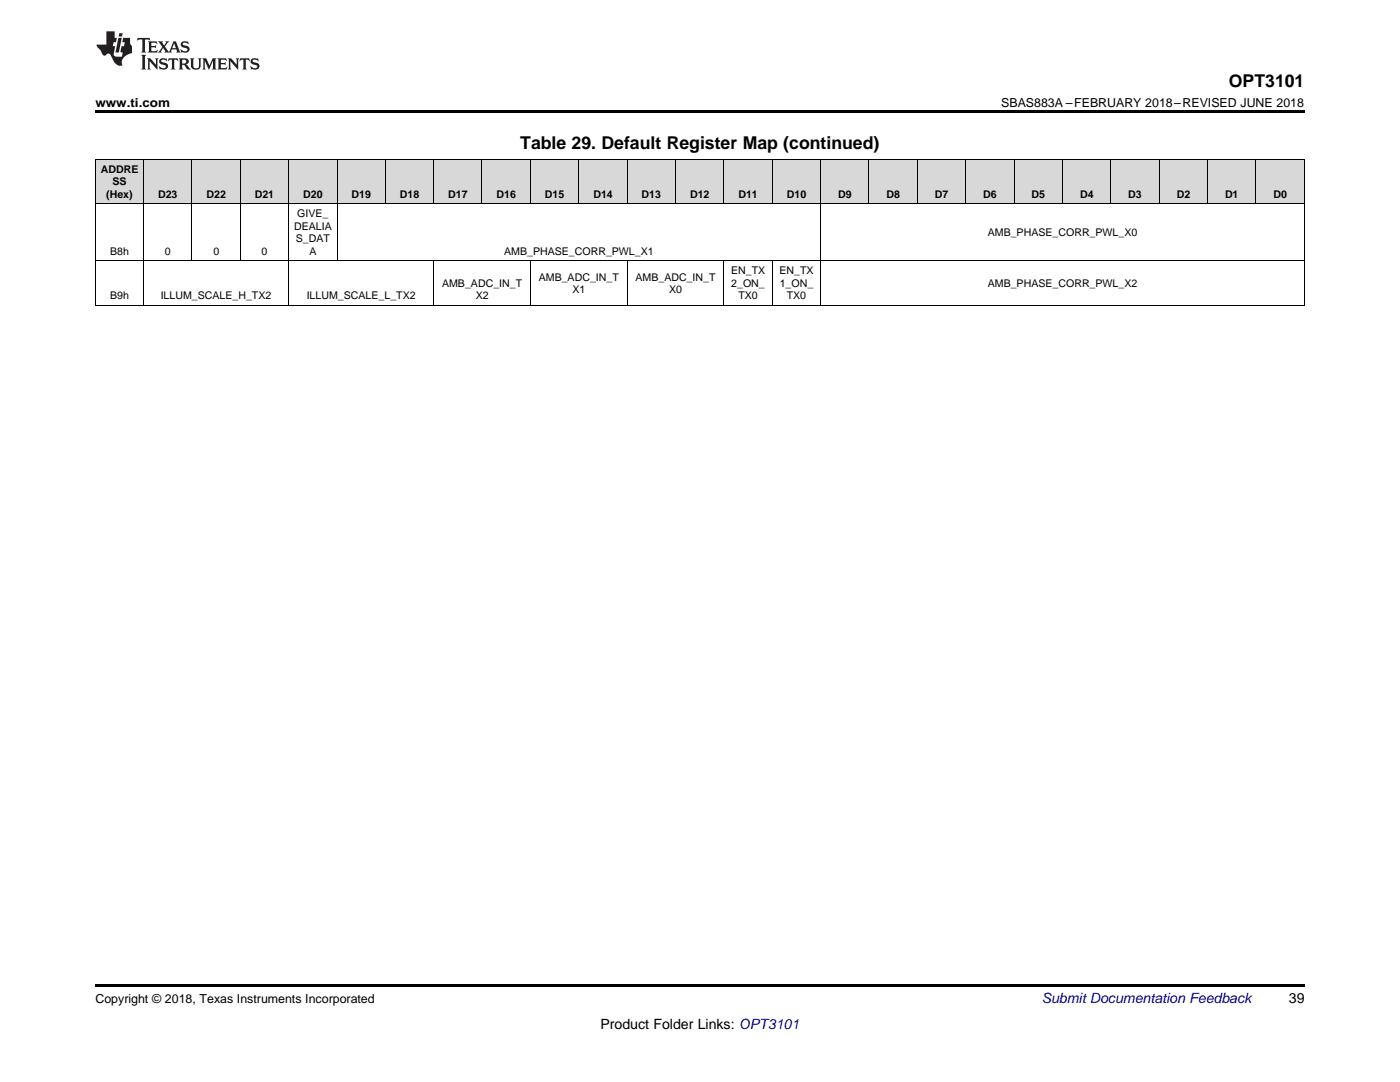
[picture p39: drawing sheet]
<svg xmlns="http://www.w3.org/2000/svg" width="279mm" height="216mm" viewBox="0 0 279 216" stroke-linecap="round" stroke-linejoin="round" font-family="sans-serif">
<defs><g id="words">
<g font-size="3.5">
<text x="245.3" y="17.3">OPT3101</text>
<text x="103.8" y="29.7">Table 29. Default Register Map (continued)</text>
</g>
<text font-size="2.8" fill="#0000c8" x="207.9" y="200.1">Submit Documentation Feedback</text>
<g font-size="2.8">
<text x="257.2" y="200.1">39</text>
<text x="119.8" y="205.4">Product Folder Links: OPT3101</text>
</g>
<g font-size="2.5">
<text x="19" y="21.4">www.ti.com</text>
<text x="199.8" y="21.4">SBAS883A –FEBRUARY 2018–REVISED JUNE 2018</text>
<text x="19" y="200.1">Copyright © 2018, Texas Instruments Incorporated</text>
</g>
<g font-size="2.1">
<text x="20.1" y="34.5">ADDRE</text>
<text x="21.2" y="39.4">(Hex)</text>
<text x="22.4" y="37">SS</text>
<text x="31.5" y="39.4">D23</text>
<text x="41.2" y="39.4">D22</text>
<text x="50.8" y="39.4">D21</text>
<text x="60.5" y="39.4">D20</text>
<text x="70.2" y="39.4">D19</text>
<text x="79.8" y="39.4">D18</text>
<text x="89.5" y="39.4">D17</text>
<text x="99.1" y="39.4">D16</text>
<text x="108.8" y="39.4">D15</text>
<text x="118.4" y="39.4">D14</text>
<text x="128.1" y="39.4">D13</text>
<text x="137.7" y="39.4">D12</text>
<text x="147.4" y="39.4">D11</text>
<text x="157" y="39.4">D10</text>
<text x="167.3" y="39.4">D9</text>
<text x="176.9" y="39.4">D8</text>
<text x="186.6" y="39.4">D7</text>
<text x="196.2" y="39.4">D6</text>
<text x="205.9" y="39.4">D5</text>
<text x="215.5" y="39.4">D4</text>
<text x="225.2" y="39.4">D3</text>
<text x="234.8" y="39.4">D2</text>
<text x="244.5" y="39.4">D1</text>
<text x="254.1" y="39.4">D0</text>
<text x="58.7" y="45.9">DEALIA</text>
<text x="59.3" y="43.4">GIVE_</text>
<text x="197.1" y="47.1">AMB_PHASE_CORR_PWL_X0</text>
<text x="22" y="50.8">B8h</text>
<text x="32.9" y="50.8">0</text>
<text x="42.6" y="50.8">0</text>
<text x="52.2" y="50.8">0</text>
<text x="59.1" y="48.3">S_DAT</text>
<text x="61.7" y="50.8">A</text>
<text x="100.6" y="50.8">AMB_PHASE_CORR_PWL_X1</text>
<text x="22" y="59.7">B9h</text>
<text x="32.1" y="59.7">ILLUM_SCALE_H_TX2</text>
<text x="61.2" y="59.7">ILLUM_SCALE_L_TX2</text>
<text x="88.2" y="57.2">AMB_ADC_IN_T</text>
<text x="94.9" y="59.7">X2</text>
<text x="107.5" y="56">AMB_ADC_IN_T</text>
<text x="114.2" y="58.5">X1</text>
<text x="126.8" y="56">AMB_ADC_IN_T</text>
<text x="133.5" y="58.5">X0</text>
<text x="145.9" y="54.8">EN_TX</text>
<text x="145.9" y="57.2">2_ON_</text>
<text x="147.4" y="59.7">TX0</text>
<text x="155.6" y="54.8">EN_TX</text>
<text x="155.6" y="57.2">1_ON_</text>
<text x="157" y="59.7">TX0</text>
<text x="197.1" y="57.2">AMB_PHASE_CORR_PWL_X2</text>
</g>
</g></defs>
<g fill="#d8d8d8">
<path d="M19 31.8h9.7v8.9h-9.7z"/>
<path d="M28.7 31.8h9.6v8.9h-9.6z"/>
<path d="M38.3 31.8h9.7v8.9h-9.7z"/>
<path d="M48 31.8h9.6v8.9h-9.6z"/>
<path d="M57.6 31.8h9.7v8.9h-9.7z"/>
<path d="M67.3 31.8h9.6v8.9h-9.6z"/>
<path d="M76.9 31.8h9.7v8.9h-9.7z"/>
<path d="M86.6 31.8h9.6v8.9h-9.6z"/>
<path d="M96.2 31.8h9.7v8.9h-9.7z"/>
<path d="M105.9 31.8h9.7v8.9h-9.7z"/>
<path d="M115.6 31.8h9.6v8.9h-9.6z"/>
<path d="M125.2 31.8h9.7v8.9h-9.7z"/>
<path d="M134.9 31.8h9.6v8.9h-9.6z"/>
<path d="M144.5 31.8h9.7v8.9h-9.7z"/>
<path d="M154.2 31.8h9.6v8.9h-9.6z"/>
<path d="M163.8 31.8h9.7v8.9h-9.7z"/>
<path d="M173.5 31.8h9.6v8.9h-9.6z"/>
<path d="M183.1 31.8h9.7v8.9h-9.7z"/>
<path d="M192.8 31.8h9.6v8.9h-9.6z"/>
<path d="M202.4 31.8h9.7v8.9h-9.7z"/>
<path d="M212.1 31.8h9.6v8.9h-9.6z"/>
<path d="M221.7 31.8h9.7v8.9h-9.7z"/>
<path d="M231.4 31.8h9.6v8.9h-9.6z"/>
<path d="M241 31.8h9.7v8.9h-9.7z"/>
<path d="M250.7 31.8h9.6v8.9h-9.6z"/>
</g>
<path d="M19 22h241.3v.5h-241.3zM19 196.3h241.3v.5h-241.3z" fill="#000"/>
<g fill="none" stroke="#000" stroke-width=".2">
<path d="M19 31.8h241.3v29.2M19.1 31.8v29.2M28.6 31.8v29.2M38.3 31.8v20.3M47.9 31.8v20.3M57.6 31.8v29.2M67.3 31.8v20.3M76.9 31.8v8.9M86.6 31.8v8.9M96.2 31.8v8.9M105.9 31.8v8.9M115.5 31.8v8.9"/>
<path d="M125.1 31.8v8.9M134.8 31.8v8.9M144.4 31.8v8.9M154.1 31.8v8.9M163.8 31.8v29.2M173.4 31.8v8.9M183.1 31.8v8.9M192.7 31.8v8.9M202.4 31.8v8.9M212 31.8v8.9M221.7 31.8v8.9M231.3 31.8v8.9"/>
<path d="M241 31.8v8.9M250.6 31.8v8.9M19 52h241.3M19 40.7h241.3M86.6 52.1v8.9M105.9 52.1v8.9M125.1 52.1v8.9M144.4 52.1v8.9M154.1 52.1v8.9M19 60.9h241.3"/>
</g>
<g fill="#231f20">
<path d="M27.5 7.6l-.1 .5 .4-.2h.6v.1v2.1l-.2 .4h1l-.3-.4v-2.1l.1-.1h.5l.5 .2-.2-.5zM29.5 8.3l.2 .3v1.5l-.2 .4h1.8l.2-.6a1.04 1.04 0 0 1-1.3 .2v-.7h.6l.3 .2v-.6l-.3 .2h-.6v-.6l.8-.1 .4 .3-.2-.5zM31.5 8.3l.9 1.1-.9 1.1h.8l-.2-.2 .5-.7 .4 .7-.2 .2h1.5l-.1-.2 .1-.4h.9l.1 .4-.2 .2h1l-.3-.3-.7-1.9h-.5l-.9 2-.8-1 .9-1h-.8l.1 .3-.3 .5-.4-.6 .2-.2zM34.7 8.6l.4 1h-.7zM36.3 8.4a.63 .63 0 0 0-.2 .7 .63 .63 0 0 0 .6 .4l.6 .2 .1 .2a.75 .75 0 0 1-.7 .4 .75 .75 0 0 1-.6-.5l.1 .7 .1-.1a1.11 1.11 0 0 0 1.5-.6 1.13 1.13 0 0 0-1.2-.8l-.1-.4a1.04 1.04 0 0 1 1.2 .2l-.2-.5-.1 .1-.5-.2zM28.2 10.9l.2 .4v2.2l-.2 .4h1l-.3-.4v-2.2l.3-.4zM29.3 11.6l.3 .4v1.5l-.3 .4h.8l-.2-.4v-1.3l1.5 1.7v-1.9l.2-.4h-.7l.2 .4v.9l-1.1-1.3zM32 11.8a.62 .62 0 0 0-.2 .7 .62 .62 0 0 0 .6 .4l.6 .1 .1 .3a.76 .76 0 0 1-.7 .3 .76 .76 0 0 1-.6-.4l.1 .7 .1-.1a1.11 1.11 0 0 0 1.5-.6 1.13 1.13 0 0 0-1.2-.8l-.1-.4a1.04 1.04 0 0 1 1.2 .2l-.2-.6-.1 .1-.5-.1zM33.7 11.6l-.2 .6a.61 .61 0 0 1 .8-.3v1.6l-.2 .4h.9l-.2-.4v-1.6a.63 .63 0 0 1 .8 .3l-.2-.6zM35.6 11.6l.3 .4v1.5l-.3 .4h1l-.2-.2v-.8l.5 .2a.76 .76 0 0 0 1.2 .7l-1-1a.58 .58 0 0 0 .6-.5 .58 .58 0 0 0-.5-.6zM36.4 11.9h.1a.45 .45 0 0 1 .5 .1 .45 .45 0 0 1 .1 .5l-.7 .2zM37.9 11.6l.2 .2a2.17 2.17 0 0 0 .3 1.9 .99 .99 0 0 0 1.6-.6v-1.1l.2-.4h-.7l.2 .2a1.92 1.92 0 0 1-.2 1.8 .6 .6 0 0 1-.9-.5v-1.1l.2-.4zM40.4 11.6l.2 .4v1.5l-.2 .4h.7l-.2-.4v-1.4l.8 1.8 .8-1.8v1.4l-.2 .4h.9l-.2-.4v-1.5l.2-.4h-.8l-.6 1.5-.6-1.5zM43.4 11.6l.2 .4v1.5l-.2 .4h1.8l.2-.6a1.04 1.04 0 0 1-1.3 .1v-.6h.5l.4 .2v-.6l-.4 .2h-.5v-.7h.8l.3 .3-.1-.6zM45.5 11.6l.2 .4v1.5l-.2 .4h.7l-.2-.4v-1.3l1.5 1.7v-1.9l.2-.4h-.7l.2 .4v.9l-1.1-1.3zM47.9 11.6l-.1 .6a.61 .61 0 0 1 .8-.3v1.6l-.3 .4h1l-.3-.4 .1-1.6a.63 .63 0 0 1 .7 .3l-.1-.6zM50.2 11.8a.62 .62 0 0 0-.2 .7 .62 .62 0 0 0 .6 .4l.6 .1 .2 .3a.76 .76 0 0 1-.8 .3 .76 .76 0 0 1-.6-.4l.1 .7 .2-.1a1.11 1.11 0 0 0 1.5-.6 1.13 1.13 0 0 0-1.3-.8l-.1-.4a1.04 1.04 0 0 1 1.2 .2l-.1-.6-.2 .1-.5-.1z"/>
<path d="M21.2 6.3v2.6h-1.9l.1 .4 .7 .9a.91 .91 0 0 0 1 .8 .56 .56 0 0 1 .5-.3 .56 .56 0 0 1 .5 .3l.4 .8a1.53 1.53 0 0 0 1.9 1.2 1.54 1.54 0 0 1 1-2.1l.9-.3v-1.4a1.52 1.52 0 0 1-.3-1.6h-1.4l-.2 .8h.5l-.2 .8h-.4l-.2 1v.2l.4 .1-.2 .8a1.93 1.93 0 0 1-1.6-.3l.3-1.8h-.5l.2-.8h.4l.2-.8h-.4v-1.3zM23.6 7.6l-.6 2.9h.7l.6-2.9zM23.8 6.6l-.1 .7h.6l.2-.7z"/>
</g>
<use href="#words"/>
</svg>
